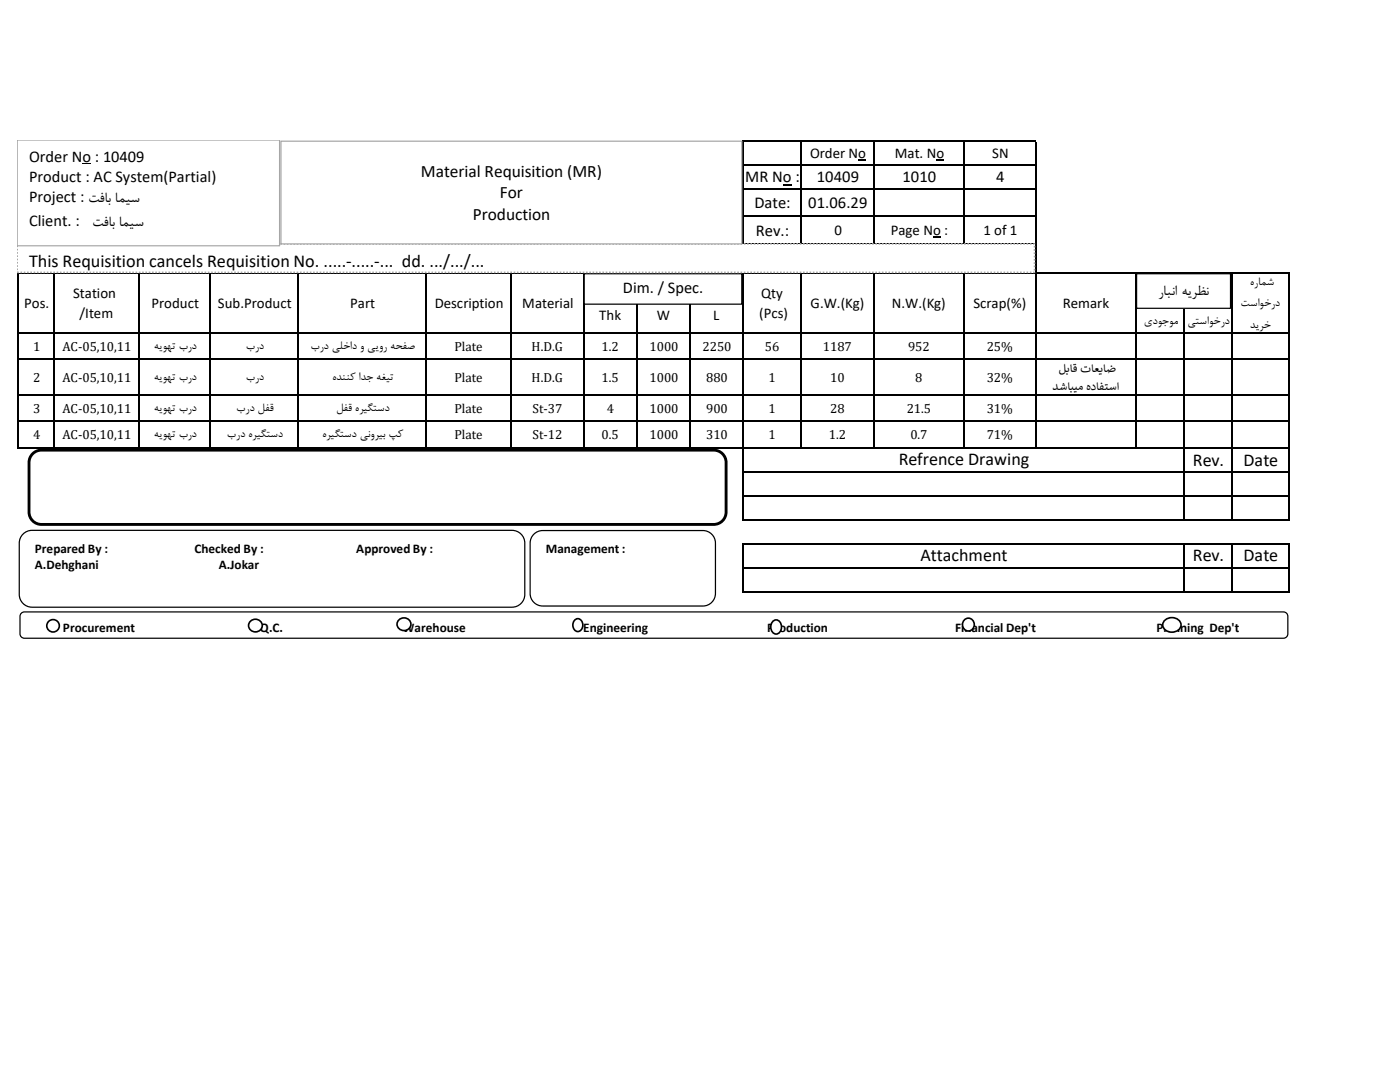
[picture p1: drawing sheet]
<svg xmlns="http://www.w3.org/2000/svg" width="279mm" height="216mm" viewBox="0 0 279 216" stroke-linecap="round" stroke-linejoin="round" font-family="sans-serif">
<defs><g id="words">
<g font-size="3.6">
<text x="5.8" y="53.3">This Requisition cancels Requisition No. .....-.....-... dd. .../.../...</text>
<text x="179.3" y="92.7">Refrence Drawing</text>
<text x="238.1" y="92.9">Rev.</text>
<text x="248.2" y="92.9">Date</text>
<text x="183.7" y="111.9">Attachment</text>
<text x="238.1" y="112">Rev.</text>
<text x="248.2" y="112">Date</text>
</g>
<g font-size="3.5">
<text x="84" y="35.4">Material Requisition (MR)</text>
<text x="99.8" y="39.6">For</text>
<text x="94.4" y="43.8">Production</text>
</g>
<g font-size="3.3">
<text x="5.8" y="32.2">Order No : 10409</text>
<text x="5.8" y="36.3">Product : AC System(Partial)</text>
<text x="5.8" y="40.3">Project : تف با امیس</text>
<text x="148.7" y="36.4">MR No :</text>
<text x="150.6" y="41.5">Date:</text>
<text x="161.3" y="41.5">01.06.29</text>
<text x="163" y="36.4">10409</text>
<text x="180.1" y="36.4">1010</text>
<text x="198.8" y="36.4">4</text>
<text x="5.8" y="45.2">Client. :</text>
<text x="18.4" y="45.2">تف با امیس</text>
<text x="150.9" y="47">Rev.:</text>
<text x="124.3" y="58.4">Dim. / Spec.</text>
<text x="231.1" y="58.8">رابان ه</text>
<text x="237.1" y="58.8">یرظن</text>
</g>
<g font-size="3">
<text x="161.7" y="31.5">Order No</text>
<text x="178.6" y="31.5">Mat. No</text>
<text x="198" y="31.5">SN</text>
<text x="166.5" y="46.9">0</text>
<text x="177.8" y="46.9">Page No :</text>
<text x="196.3" y="46.9">1 of 1</text>
<text x="14.6" y="59.5">Station</text>
<text x="151.9" y="59.5">Qty</text>
<text x="4.8" y="61.5">Pos.</text>
<text x="15.9" y="63.4">/Item</text>
<text x="30.2" y="61.5">Product</text>
<text x="43.5" y="61.5">Sub.Product</text>
<text x="69.9" y="61.5">Part</text>
<text x="86.8" y="61.5">Description</text>
<text x="104.2" y="61.5">Material</text>
<text x="119.6" y="63.9">Thk</text>
<text x="131.1" y="63.9">W</text>
<text x="142.3" y="63.9">L</text>
<text x="151.5" y="63.4">(Pcs)</text>
<text x="161.8" y="61.5">G.W.(Kg)</text>
<text x="178" y="61.5">N.W.(Kg)</text>
<text x="194.3" y="61.5">Scrap(%)</text>
<text x="212.1" y="61.5">Remark</text>
</g>
<g font-size="2.6">
<text x="249.4" y="56.9">هرامش</text>
<text x="228.3" y="64.7">یدوجوم</text>
<text x="237" y="64.7">یتساوخرد</text>
<text x="247.6" y="61.1">تساوخرد</text>
<text x="249.5" y="65.4">دیرخ</text>
<text x="6.6" y="70">1</text>
<text x="12.4" y="70">AC-05,10,11</text>
<text x="30.7" y="69.7">هیوهت برد</text>
<text x="49" y="69.7">برد</text>
<text x="61.9" y="69.7">برد یلخاد و ییور هحفص</text>
<text x="90.7" y="70">Plate</text>
<text x="106.1" y="70">H.D.G</text>
<text x="120.1" y="70">1.2</text>
<text x="129.6" y="70">1000</text>
<text x="140.2" y="70">2250</text>
<text x="152.6" y="70">56</text>
<text x="164.2" y="70">1187</text>
<text x="181.2" y="70">952</text>
<text x="196.9" y="70">25%</text>
<text x="6.6" y="76.2">2</text>
<text x="12.4" y="76.2">AC-05,10,11</text>
<text x="30.7" y="75.8">هیوهت برد</text>
<text x="49" y="75.8">برد</text>
<text x="66.3" y="75.8">هدننک ادج هغیت</text>
<text x="90.7" y="76.2">Plate</text>
<text x="106.1" y="76.2">H.D.G</text>
<text x="120.1" y="76.2">1.5</text>
<text x="129.6" y="76.2">1000</text>
<text x="140.9" y="76.2">880</text>
<text x="153.4" y="76.2">1</text>
<text x="165.7" y="76.2">10</text>
<text x="182.7" y="76.2">8</text>
<text x="196.9" y="76.2">32%</text>
<text x="210.1" y="78">دشابیم هدافتسا</text>
<text x="211.3" y="74.4">لباق تاعیاض</text>
<text x="6.6" y="82.4">3</text>
<text x="12.4" y="82.4">AC-05,10,11</text>
<text x="30.7" y="82">هیوهت برد</text>
<text x="47.1" y="82">برد لفق</text>
<text x="67.1" y="82">لفق هریگتسد</text>
<text x="90.7" y="82.4">Plate</text>
<text x="106.3" y="82.4">St-37</text>
<text x="121.1" y="82.4">4</text>
<text x="129.6" y="82.4">1000</text>
<text x="140.9" y="82.4">900</text>
<text x="153.4" y="82.4">1</text>
<text x="165.7" y="82.4">28</text>
<text x="181" y="82.4">21.5</text>
<text x="196.9" y="82.4">31%</text>
<text x="6.6" y="87.6">4</text>
<text x="12.4" y="87.6">AC-05,10,11</text>
<text x="30.7" y="87.3">هیوهت برد</text>
<text x="45.3" y="87.3">برد هریگتسد</text>
<text x="64.3" y="87.3">هریگتسد ینوریب پک</text>
<text x="90.7" y="87.6">Plate</text>
<text x="106.3" y="87.6">St-12</text>
<text x="120.1" y="87.6">0.5</text>
<text x="129.6" y="87.6">1000</text>
<text x="140.9" y="87.6">310</text>
<text x="153.4" y="87.6">1</text>
<text x="165.4" y="87.6">1.2</text>
<text x="181.7" y="87.6">0.7</text>
<text x="196.9" y="87.6">71%</text>
<text x="7" y="110.3">Prepared By :</text>
<text x="7" y="113.5">A.Dehghani</text>
<text x="38.8" y="110.3">Checked By :</text>
<text x="43.6" y="113.5">A.Jokar</text>
<text x="71.1" y="110.3">Approved By :</text>
<text x="108.9" y="110.3">Management :</text>
<text x="12.6" y="126">Procurement</text>
<text x="51.9" y="126">Q.C.</text>
<text x="80.3" y="126">Warehouse</text>
<text x="116.4" y="126">Engineering</text>
<text x="153.1" y="126">Production</text>
<text x="190.6" y="126">Financial Dep't</text>
<text x="230.8" y="126">Planning Dep't</text>
</g>
</g></defs>
<g fill="#000">
<path d="M156.2 36.8h1.8v.2h-1.8z" fill-rule="evenodd"/>
<path d="M171.3 31.8h1.5v.3h-1.5z" fill-rule="evenodd"/>
<path d="M186.9 31.8h1.6v.3h-1.6z" fill-rule="evenodd"/>
<path d="M186.2 47.2h1.6v.2h-1.6z" fill-rule="evenodd"/>
</g>
<g fill="none" stroke="#000" stroke-width=".3">
<path d="M148.3 28v20.8M148.4 28.1h58.4M148.4 32.9h58.4M148.4 37.7h58.4M159.9 28.3v20.5M174.4 28.3v20.5M192.4 28.3v20.5M206.7 28.3v61.2M3.6 54.4v35.1M3.8 54.6h253.5M10.7 54.7v34.8M27.7 54.7v34.8"/>
<path d="M42 54.7v34.8M59.4 54.7v34.8M85 54.7v34.8M102 54.7v34.8M116.5 54.7v34.8M127.1 54.7v34.8M137.7 54.7v34.8M148.3 54.7v49.1M148.4 43.2h58.4M148.4 48.6h58.4M159.9 54.7v34.8M174.4 54.7v34.8"/>
<path d="M192.4 54.7v34.8M226.8 54.7v34.8M236.3 54.7v49.1M245.8 54.7v49.1M257.2 54.7v49.1M3.8 66.4h253.5M3.8 71.7h253.5M3.8 78.8h253.5M3.8 84.1h253.5M3.8 89.3h253.5M148.4 94.1h108.9M148.4 98.9h108.9"/>
<path d="M148.3 108.3v9.9M148.4 103.7h108.9M148.4 108.5h108.9M148.4 113.2h108.9M148.4 118h108.9M236.3 108.6v9.6M245.8 108.6v9.6M257.2 108.6v9.6"/>
</g>
<path d="M226.8 54.6h18.8v6.9h-18.8z" fill-rule="evenodd" fill="#fff"/>
<path d="M226.8 54.6h18.8v6.9h-18.8z" fill="none" stroke="#000" stroke-width=".25"/>
<path d="M116.6 54.6h31.4v6.1h-31.4z" fill-rule="evenodd" fill="#fff"/>
<path d="M116.6 54.6h31.4v6.1h-31.4z" fill="none" stroke="#000" stroke-width=".25"/>
<path d="M3.4 48.7h203.1v5.7h-203.1z" fill-rule="evenodd" fill="#fff"/>
<path d="M3.4 48.7h203.1v5.7h-203.1z" fill="none" stroke="#a6a6a6" stroke-width=".33" stroke-dasharray=".3 .3" stroke-linecap="butt"/>
<path d="M56.1 28.2h91.9v20.5h-91.9z" fill-rule="evenodd" fill="#fff"/>
<path d="M56.1 28.2h91.9v20.5h-91.9z" fill="none" stroke="#a6a6a6" stroke-width=".25"/>
<path d="M3.4 27.9h52.4v21.1h-52.4z" fill-rule="evenodd" fill="#fff"/>
<path d="M3.4 27.9h52.4v21.1h-52.4z" fill="none" stroke="#a6a6a6" stroke-width=".25"/>
<path d="M16.5 32.6h1.7v.2h-1.7z" fill-rule="evenodd" fill="#000"/>
<path d="M6.3 90.7a2.47 2.47 0 0 1 2-.9h134.1a2.47 2.47 0 0 1 2.5 2.5v9.9a2.47 2.47 0 0 1-2.5 2.4h-134.1a2.47 2.47 0 0 1-2.5-2.4v-9.9l.1-.6z" fill-rule="evenodd" fill="#fff"/>
<path d="M6.3 90.7a2.47 2.47 0 0 1 2-.9h134.1a2.47 2.47 0 0 1 2.5 2.5v9.9a2.47 2.47 0 0 1-2.5 2.4h-134.1a2.47 2.47 0 0 1-2.5-2.4v-9.9l.1-.6z" fill="none" stroke="#000" stroke-width=".57"/>
<path d="M4.4 106.8a2.55 2.55 0 0 1 2-1h95.8a2.56 2.56 0 0 1 2.5 2.6v10.2a2.56 2.56 0 0 1-2.5 2.6h-95.8a2.56 2.56 0 0 1-2.6-2.6v-10.2l.1-.6z" fill-rule="evenodd" fill="#fff"/>
<path d="M4.4 106.8a2.55 2.55 0 0 1 2-1h95.8a2.56 2.56 0 0 1 2.5 2.6v10.2a2.56 2.56 0 0 1-2.5 2.6h-95.8a2.56 2.56 0 0 1-2.6-2.6v-10.2l.1-.6z" fill="none" stroke="#000" stroke-width=".25"/>
<path d="M106.4 106.8a2.51 2.51 0 0 1 1.9-.9h32a2.51 2.51 0 0 1 2.5 2.5v10a2.51 2.51 0 0 1-2.5 2.5h-32a2.51 2.51 0 0 1-2.5-2.5v-10l.1-.6z" fill-rule="evenodd" fill="#fff"/>
<path d="M106.4 106.8a2.51 2.51 0 0 1 1.9-.9h32a2.51 2.51 0 0 1 2.5 2.5v10a2.51 2.51 0 0 1-2.5 2.5h-32a2.51 2.51 0 0 1-2.5-2.5v-10l.1-.6z" fill="none" stroke="#000" stroke-width=".25"/>
<path d="M4.3 122.4l.6-.3h251.2a.87 .87 0 0 1 .9 .9v3.5a.87 .87 0 0 1-.9 .9h-251.2a.87 .87 0 0 1-.9-.9v-3.5z" fill-rule="evenodd" fill="#fff"/>
<path d="M4.3 122.4l.6-.3h251.2a.87 .87 0 0 1 .9 .9v3.5a.87 .87 0 0 1-.9 .9h-251.2a.87 .87 0 0 1-.9-.9v-3.5z" fill="none" stroke="#000" stroke-width=".25"/>
<circle cx="10.6" cy="124.9" r="1.25" fill="#fff"/>
<circle cx="10.6" cy="124.9" r="1.25" fill="none" stroke="#000" stroke-width=".33"/>
<path d="M49.9 124.1a1.35 1.35 0 0 1 2-.3 1.35 1.35 0 0 1 0 2 1.35 1.35 0 0 1-2-.2 1.19 1.19 0 0 1 0-1.5z" fill-rule="evenodd" fill="#fff"/>
<path d="M49.9 124.1a1.35 1.35 0 0 1 2-.3 1.35 1.35 0 0 1 0 2 1.35 1.35 0 0 1-2-.2 1.19 1.19 0 0 1 0-1.5z" fill="none" stroke="#000" stroke-width=".33"/>
<path d="M79.5 123.8a1.33 1.33 0 0 1 2-.2 1.33 1.33 0 0 1-.1 2 1.33 1.33 0 0 1-1.7-.1 1.33 1.33 0 0 1-.2-1.7z" fill-rule="evenodd" fill="#fff"/>
<path d="M79.5 123.8a1.33 1.33 0 0 1 2-.2 1.33 1.33 0 0 1-.1 2 1.33 1.33 0 0 1-1.7-.1 1.33 1.33 0 0 1-.2-1.7z" fill="none" stroke="#000" stroke-width=".33"/>
<path d="M232.6 123.7a1.94 1.94 0 0 1 3.1 1 1.88 1.88 0 0 1-1.8 1.4 1.88 1.88 0 0 1-1.9-1.4l.1-.4z" fill-rule="evenodd" fill="#fff"/>
<path d="M232.6 123.7a1.94 1.94 0 0 1 3.1 1 1.88 1.88 0 0 1-1.8 1.4 1.88 1.88 0 0 1-1.9-1.4l.1-.4z" fill="none" stroke="#000" stroke-width=".33"/>
<path d="M114.7 123.7a1.08 1.08 0 0 1 1.4 .1 1.08 1.08 0 0 1 .2 1.3 .95 .95 0 0 1-1 .9 .95 .95 0 0 1-.9-.9 1.51 1.51 0 0 1 .3-1.4z" fill-rule="evenodd" fill="#fff"/>
<path d="M114.7 123.7a1.08 1.08 0 0 1 1.4 .1 1.08 1.08 0 0 1 .2 1.3 .95 .95 0 0 1-1 .9 .95 .95 0 0 1-.9-.9 1.51 1.51 0 0 1 .3-1.4z" fill="none" stroke="#000" stroke-width=".33"/>
<path d="M192.6 123.6a1.22 1.22 0 0 1 1.8 1 1.22 1.22 0 0 1-1.8 1.1 1.35 1.35 0 0 1 0-2.1z" fill-rule="evenodd" fill="#fff"/>
<path d="M192.6 123.6a1.22 1.22 0 0 1 1.8 1 1.22 1.22 0 0 1-1.8 1.1 1.35 1.35 0 0 1 0-2.1z" fill="none" stroke="#000" stroke-width=".33"/>
<path d="M154.3 124a.99 .99 0 0 1 1-.2 .99 .99 0 0 1 .6 .9 1.29 1.29 0 0 1-1.3 1.7 1.62 1.62 0 0 1-.3-2.4z" fill-rule="evenodd" fill="#fff"/>
<path d="M154.3 124a.99 .99 0 0 1 1-.2 .99 .99 0 0 1 .6 .9 1.29 1.29 0 0 1-1.3 1.7 1.62 1.62 0 0 1-.3-2.4z" fill="none" stroke="#000" stroke-width=".33"/>
<use href="#words"/>
</svg>
